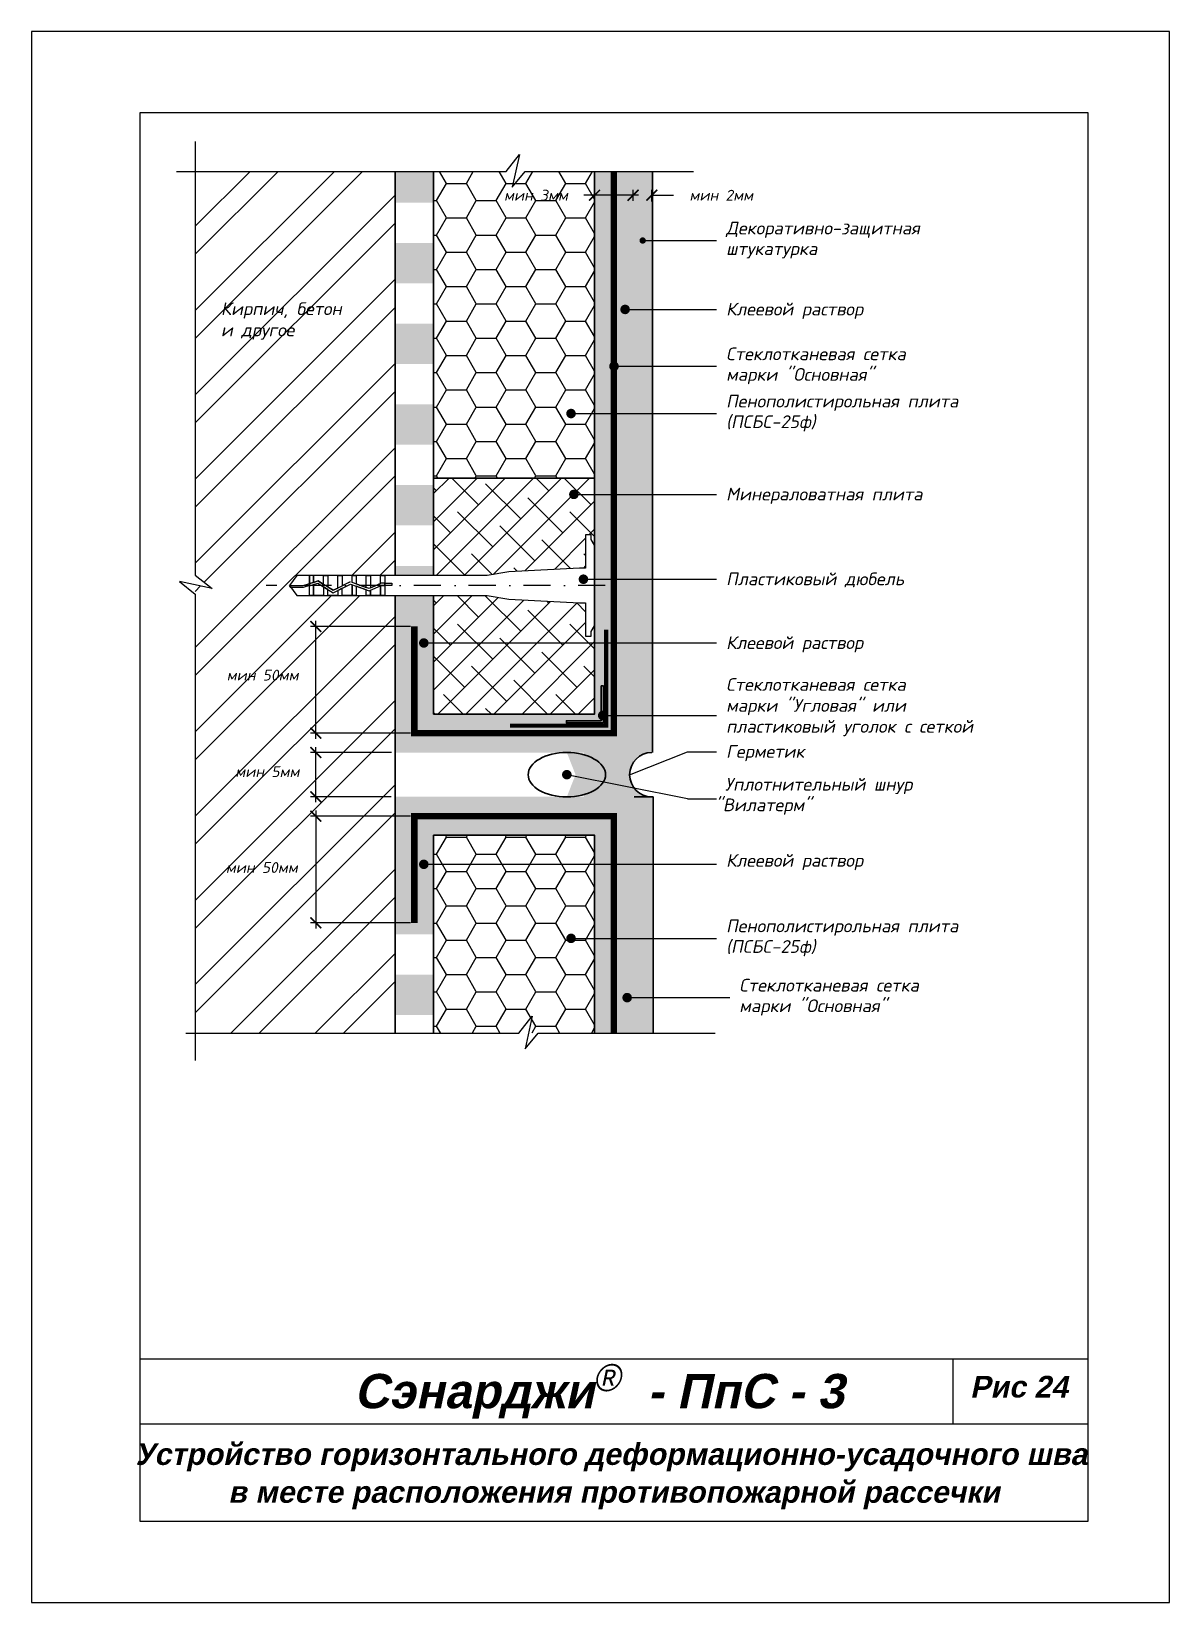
# Model space of a CAD drawing. Header units: inches. Extents: x 47 to 4151, y -1120 to 1902.
# Drawn here: x 676.9 to 886.9, y 948.9 to 1238.9 of the extents above; entities that cross this region are included whole.
import ezdxf

# ---------------------------------------------------------------- set-up
doc = ezdxf.new("R2010")
doc.units = ezdxf.units.IN
doc.header["$LTSCALE"] = 10
doc.header["$MEASUREMENT"] = 0
doc.linetypes.add('DASHDOT', pattern=[1, 0.5, -0.25, 0, -0.25])
doc.linetypes.add('HIDDEN', pattern=[0.375, 0.25, -0.125])
doc.layers.add('dim', color=160, linetype='Continuous', lineweight=15)
doc.layers.add('Layer1', color=108, linetype='Continuous', lineweight=30)
for name, color, linetype in [('DUBEL', 142, 'Continuous'), ('hatch', 240, 'Continuous'), ('ndp', 242, 'Continuous'), ('ramka', 248, 'Continuous')]:
    doc.layers.add(name, color=color, linetype=linetype)
doc.layers.add('list', color=5, linetype='Continuous', plot=False)
doc.styles.add('ndp', font='ARIALBD.TTF', dxfattribs={"oblique": 12})
doc.styles.add('style2', font='romans.shx', dxfattribs={"oblique": 12})
doc.dimstyles.new('1', dxfattribs={"dimtxt": 2, "dimasz": 2, "dimexe": 1, "dimexo": 0.7, "dimgap": 2, "dimtad": 0, "dimtih": 1, "dimtoh": 1, "dimdec": 4, "dimzin": 0, "dimdsep": 46, "dimtxsty": 'style2', "dimblk": 'ARCHTICK', "dimcen": 1.5, "dimdle": 1, "dimadec": 0, "dimazin": 0, "dimtfac": 1, "dimtdec": 4, "dimtofl": 0, "dimtmove": 0, "dimatfit": 2, "dimldrblk": 'DOTSMALL', "dimfxl": 1, "dimtolj": 1, "dimtzin": 0, "dimarcsym": 0})
pattern_1 = [(0, (-47.53877, 922.5682), (0.21875, 0.4375), [0, -0.4375])]

msp = doc.modelspace()

# ---------------------------------------------------------------- texts
at = {"layer": 'ndp', "oblique": 12}
for s, height, style, p in [('Декоративно-защитная', 2.34619952, 'style2', (805.037638, 1201.427647)), ('штукатурка', 2.3461995, 'style2', (805.037638, 1197.629038)), ('Кирпич, бетон', 2.34619952, 'style2', (711.821782, 1186.54243)), ('Клеевой раствор', 2.34619952, 'style2', (805.037638, 1186.474409)), ('и другое', 2.3461995, 'style2', (711.821782, 1182.626291)), ('Стеклотканевая сетка', 2.34619952, 'style2', (805.037638, 1178.21552)), ('марки "Основная"', 2.34619952, 'style2', (805.037638, 1174.416911)), ('Пенополистирольная плита', 2.34619952, 'style2', (805.037638, 1169.490266)), ('(ПСБС-25ф)', 2.3461995, 'style2', (805.037638, 1165.691657)), ('Минераловатная плита', 2.34619952, 'style2', (805.037638, 1152.332549)), ('Пластиковый дюбель', 2.34619952, 'style2', (805.037638, 1136.678572)), ('Клеевой раствор', 2.34619952, 'style2', (805.037638, 1124.906856)), ('Стеклотканевая сетка', 2.34619952, 'style2', (805.037638, 1117.189065)), ('марки "Угловая" или', 2.34619952, 'style2', (805.037638, 1113.320213)), ('пластиковый уголок с сеткой', 2.34619952, 'style2', (805.037638, 1109.451361)), ('Герметик', 2.3461995, 'style2', (805.037638, 1104.836315)), ('Уплотнительный шнур', 2.34619952, 'style2', (804.846211, 1098.767011)), (' "Вилатерм"', 2.34619952, 'style2', (801.492041, 1094.968402)), ('Клеевой раствор', 2.34619952, 'style2', (805.037638, 1084.71705)), ('Пенополистирольная плита', 2.34619952, 'style2', (805.037638, 1072.622972)), ('(ПСБС-25ф)', 2.3461995, 'style2', (805.037638, 1068.824363)), ('Стеклотканевая сетка', 2.34619952, 'style2', (807.461473, 1061.683642)), ('марки "Основная"', 2.34619952, 'style2', (807.461473, 1057.885034)), ('Сэнарджи    - ПпС - 3', 6.33260053, 'ndp', (736.432176, 984.769293)), ('Рис 24', 4, 'ndp', (850.058887, 986.747007)), ('Устройство горизонтального деформационно-усадочного шва', 4, 'ndp', (696.047296, 974.307373)), ('в месте расположения противопожарной рассечки', 4, 'ndp', (713.146978, 967.315307))]:
    msp.add_text(s, height=height, dxfattribs=dict(at, style=style)).set_placement(p)
at = {"layer": 'ndp', "insert": (780.49498, 992.908378), "char_height": 5, "attachment_point": 1, "style": 'style2'}
msp.add_mtext('{\\fCentury Gothic|b0|i0|c204|p32;®}', dxfattribs=at)

# ---------------------------------------------------------------- blocks, each defined once
blk = doc.blocks.new('_ArchTick')
at = {"layer": 'DUBEL', "color": 0, "const_width": 0.15}
blk.add_lwpolyline([(-0.5, -0.5), (0.5, 0.5)], dxfattribs=at)
blk = doc.blocks.new('*D109')
at = {"layer": 'Defpoints', "color": 0}
for p in [(787.87, 1206.92), (791.33, 1208.67), (791.33, 1206.8)]:
    blk.add_point(p, dxfattribs=at)
at = {"layer": 'Layer1', "color": 0, "lineweight": -2}
for p, q in [((787.87, 1207.62), (787.87, 1209.67)), ((791.33, 1207.5), (791.33, 1209.67)), ((787.87, 1208.67), (785.87, 1208.67)), ((791.33, 1208.67), (795.33, 1208.67))]:
    blk.add_line(p, q, dxfattribs=at)
at = {"layer": 'Layer1', "color": 0, "lineweight": -2, "xscale": 2, "yscale": 2, "zscale": 2}
blk.add_blockref('_ArchTick', (787.87, 1208.67), dxfattribs=at)
at = {"layer": 'Layer1', "color": 0, "lineweight": -2, "xscale": 2, "yscale": 2, "zscale": 2, "rotation": 180}
blk.add_blockref('_ArchTick', (791.33, 1208.67), dxfattribs=at)
at = {"layer": 'Layer1', "color": 0, "insert": (804.15, 1208.67), "char_height": 2, "attachment_point": 5, "style": 'style2'}
blk.add_mtext('\\A1;{\\fRomanS|b0|i0|c204|p2;мин 2мм}', dxfattribs=at)
blk = doc.blocks.new('_DotSmall')
at = {"layer": 'DUBEL', "color": 0, "const_width": 0.5}
blk.add_lwpolyline([(-0.0625, 0, 1), (0.0625, 0, 1)], format="xyb", close=True, dxfattribs=at)
blk = doc.blocks.new('*D110')
at = {"layer": 'Defpoints', "color": 0}
for p in [(780.78, 1208.67), (780.78, 1207.5), (787.87, 1206.92)]:
    blk.add_point(p, dxfattribs=at)
at = {"layer": 'Layer1', "color": 0, "lineweight": -2}
for p, q in [((780.78, 1208.2), (780.78, 1209.67)), ((787.87, 1207.62), (787.87, 1209.67)), ((780.78, 1208.67), (778.78, 1208.67)), ((788.87, 1208.67), (780.78, 1208.67))]:
    blk.add_line(p, q, dxfattribs=at)
at = {"layer": 'Layer1', "color": 0, "lineweight": -2, "xscale": 2, "yscale": 2, "zscale": 2, "rotation": 180}
blk.add_blockref('_ArchTick', (780.78, 1208.67), dxfattribs=at)
at = {"layer": 'Layer1', "color": 0, "lineweight": -2, "xscale": 2, "yscale": 2, "zscale": 2}
blk.add_blockref('_ArchTick', (787.87, 1208.67), dxfattribs=at)
at = {"layer": 'Layer1', "color": 0, "insert": (769.96, 1208.67), "char_height": 2, "attachment_point": 5, "style": 'style2'}
blk.add_mtext('\\A1;{\\fRomanS|b0|i0|c204|p2;мин 3мм}', dxfattribs=at)
blk = doc.blocks.new('*D111')
at = {"layer": 'Defpoints', "color": 0}
for p in [(729.34, 1129.08), (747.51, 1129.08), (747.51, 1109.35)]:
    blk.add_point(p, dxfattribs=at)
at = {"layer": 'dim', "color": 0, "lineweight": -2}
for p, q in [((746.81, 1129.08), (728.34, 1129.08)), ((729.34, 1108.35), (729.34, 1130.08)), ((746.81, 1109.35), (728.34, 1109.35))]:
    blk.add_line(p, q, dxfattribs=at)
at = {"layer": 'dim', "color": 0, "lineweight": -2, "xscale": 2, "yscale": 2, "zscale": 2}
for p, rotation in [((729.34, 1129.08), 90), ((729.34, 1109.35), 270)]:
    blk.add_blockref('_ArchTick', p, dxfattribs=dict(at, rotation=rotation))
at = {"layer": 'dim', "color": 0, "insert": (719.52, 1120.09), "char_height": 2, "attachment_point": 5, "style": 'style2'}
blk.add_mtext('\\A1;{\\fRomanS|b0|i0|c204|p2;мин 50мм}', dxfattribs=at)
blk = doc.blocks.new('*D112')
at = {"layer": 'Defpoints', "color": 0}
for p in [(747.51, 1094.07), (729.34, 1074.35), (747.51, 1074.35)]:
    blk.add_point(p, dxfattribs=at)
at = {"layer": 'dim', "color": 0, "lineweight": -2}
for p, q in [((746.81, 1094.07), (728.34, 1094.07)), ((729.34, 1095.07), (729.34, 1073.35)), ((746.81, 1074.35), (728.34, 1074.35))]:
    blk.add_line(p, q, dxfattribs=at)
at = {"layer": 'dim', "color": 0, "lineweight": -2, "xscale": 2, "yscale": 2, "zscale": 2}
for p, rotation in [((729.34, 1094.07), 90), ((729.34, 1074.35), 270)]:
    blk.add_blockref('_ArchTick', p, dxfattribs=dict(at, rotation=rotation))
at = {"layer": 'dim', "color": 0, "insert": (719.37, 1084.58), "char_height": 2, "attachment_point": 5, "style": 'style2'}
blk.add_mtext('\\A1;{\\fRomanS|b0|i0|c204|p2;мин 50мм}', dxfattribs=at)
blk = doc.blocks.new('*D113')
at = {"layer": 'Defpoints', "color": 0}
for p in [(729.34, 1105.8), (744.03, 1105.8), (743.96, 1097.62)]:
    blk.add_point(p, dxfattribs=at)
at = {"layer": 'dim', "color": 0, "lineweight": -2}
for p, q in [((743.33, 1105.8), (728.34, 1105.8)), ((729.34, 1096.62), (729.34, 1106.8)), ((743.26, 1097.62), (728.34, 1097.62))]:
    blk.add_line(p, q, dxfattribs=at)
at = {"layer": 'dim', "color": 0, "lineweight": -2, "xscale": 2, "yscale": 2, "zscale": 2}
for p, rotation in [((729.34, 1105.8), 90), ((729.34, 1097.62), 270)]:
    blk.add_blockref('_ArchTick', p, dxfattribs=dict(at, rotation=rotation))
at = {"layer": 'dim', "color": 0, "insert": (720.4, 1102.28), "char_height": 2, "attachment_point": 5, "style": 'style2'}
blk.add_mtext('\\A1;{\\fRomanS|b0|i0|c204|p2;мин 5мм}', dxfattribs=at)

# ---------------------------------------------------------------- dimensions: what is measured, and where the dimension line sits
at = {"layer": 'dim'}
for base, p1, p2, angle, text, picture, middle in [((729.341877, 1129.07534), (747.513927, 1109.347405), (747.513927, 1129.07534), 90, '{\\fRomanS|b0|i0|c204|p2;мин 50мм}', '*D111', (719.515589, 1120.089708)), ((729.341877, 1105.798105), (743.964627, 1097.623018), (744.027127, 1105.798105), 90, '{\\fRomanS|b0|i0|c204|p2;мин 5мм}', '*D113', (720.400728, 1102.275498)), ((729.341877, 1074.345783), (747.513927, 1094.073718), (747.513927, 1074.345783), 270, '{\\fRomanS|b0|i0|c204|p2;мин 50мм}', '*D112', (719.368064, 1084.580239))]:
    dim = msp.add_linear_dim(base=base, p1=p1, p2=p2, angle=angle, text=text, dimstyle='1', override={"dimtmove": 2}, dxfattribs=at)
    dim.commit()
    dim.dimension.update_dxf_attribs({"geometry": picture, "text_midpoint": middle, "dimtype": 160})
at = {"layer": 'Layer1'}
for base, p2, text, picture, middle in [((780.775644, 1208.667275), (780.775644, 1207.498577), '{\\fRomanS|b0|i0|c204|p2;мин 3мм}', '*D110', (769.956024, 1208.667275)), ((791.3297, 1208.667275), (791.3297, 1206.798372), '{\\fRomanS|b0|i0|c204|p2;мин 2мм}', '*D109', (804.149321, 1208.667275))]:
    dim = msp.add_linear_dim(base=base, p1=(787.874245, 1206.915179), p2=p2, text=text, dimstyle='1', dxfattribs=at)
    dim.commit()
    dim.dimension.update_dxf_attribs({"geometry": picture, "text_midpoint": middle})

# ---------------------------------------------------------------- hatches: boundary and pattern name
at = {"layer": 'hatch'}
h = msp.add_hatch(dxfattribs=at)
h.set_pattern_fill('ANSI32', color=256, scale=29.327494, style=0)
h.set_pattern_definition([(45, (-49.395, 944.155), (-7.77663, 7.77663), []), (45, (-44.21, 944.155), (-7.77663, 7.77663), [])])
h.paths.add_polyline_path([(743.964627, 1162.684147), (743.964627, 1179.488551), (743.964627, 1196.292955), (743.964627, 1213.053636), (707.099033, 1213.053636), (707.099033, 1138.529368), (710.213707, 1136.074636), (707.099033, 1136.75568), (707.099033, 1054.062816), (743.964627, 1054.062816), (743.964627, 1057.541379), (743.964627, 1074.345783), (743.964627, 1134.77126), (742.058198, 1134.77126), (741.278975, 1134.77126), (738.65175, 1134.77126), (736.024524, 1134.77126), (734.176522, 1134.77126), (731.549296, 1134.77126), (728.142848, 1134.77126), (725.816097, 1134.77126), (724.47339, 1136.634108), (725.816097, 1138.496957), (728.142848, 1138.496957), (728.922071, 1138.496957), (731.549296, 1138.496957), (734.176522, 1138.496957), (736.803747, 1138.496957), (739.430973, 1138.496957), (742.058198, 1138.496957), (743.964627, 1138.496957), (743.964627, 1145.879744)])
h.paths.add_polyline_path([(721.05905, 1120.720571), (737.624704, 1120.720571), (737.624704, 1117.702174), (721.05905, 1117.702174)], flags=24)
h.paths.add_polyline_path([(721.05905, 1085.718949), (737.624704, 1085.718949), (737.624704, 1082.700552), (721.05905, 1082.700552)], flags=24)
h.paths.add_polyline_path([(722.022256, 1103.21976), (736.661497, 1103.21976), (736.661497, 1100.201363), (722.022256, 1100.201363)], flags=24)
h.paths.add_polyline_path([(711.391219, 1181.382349), (728.429096, 1181.132999), (729.177147, 1184.652299), (712.139269, 1184.901649)], flags=24)
h.paths.add_polyline_path([(711.154144, 1185.14453), (739.978881, 1184.812064), (740.976281, 1189.504463), (712.151544, 1189.836929)], flags=24)
h = msp.add_hatch(dxfattribs=at)
h.set_pattern_fill('DOTS', color=256, scale=7, style=0)
h.set_pattern_definition(pattern_1)
h.paths.add_polyline_path([(780.775644, 1213.053636), (780.775644, 1140.051334), (780.775644, 1129.189493), (780.775644, 1112.896706), (751.063227, 1112.896706), (751.063227, 1134.77126), (743.964627, 1134.77126), (743.964627, 1105.798105), (787.874245, 1105.798105), (787.874245, 1213.053636)])
h.paths.add_polyline_path([(782.406881, 1118.103883), (782.406881, 1113.058375, -0.3248751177), (782.710785, 1112.640015, -0.3248751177), (782.406881, 1112.221656), (782.406881, 1111.265469), (775.568467, 1111.265469), (775.568467, 1111.673278), (781.999072, 1111.673278), (781.999072, 1112.294115, -0.2301352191), (781.83096, 1112.640015, -0.2301352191), (781.999072, 1112.985916), (781.999072, 1118.103883)], flags=16)
h.paths.add_polyline_path([(751.063227, 1140.255289), (743.964627, 1140.255289), (743.964627, 1138.496957), (751.063227, 1138.496957)], flags=17)
h.paths.add_polyline_path([(751.063227, 1155.1581), (743.964627, 1155.1581), (743.964627, 1147.706694), (751.063227, 1147.706694)])
h.paths.add_polyline_path([(751.063227, 1170.06091), (743.964627, 1170.06091), (743.964627, 1162.609505), (751.063227, 1162.609505)], flags=17)
h.paths.add_polyline_path([(751.063227, 1184.963721), (743.964627, 1184.963721), (743.964627, 1177.512316), (751.063227, 1177.512316)], flags=17)
h.paths.add_polyline_path([(751.063227, 1199.866532), (743.964627, 1199.866532), (743.964627, 1192.415126), (751.063227, 1192.415126)], flags=17)
h.paths.add_polyline_path([(751.063227, 1213.053636), (743.964627, 1213.053636), (743.964627, 1207.317937), (751.063227, 1207.317937)], flags=17)
h = msp.add_hatch(dxfattribs=at)
h.set_pattern_fill('HONEY', color=256, scale=29.327494, style=0)
h.set_pattern_definition([(0, (-49.3946, 944.1554), (5.498905, 3.174794), [3.665937, -7.331874]), (120, (-49.3946, 944.1554), (-5.498905, 3.174794), [3.665937, -7.331874]), (60, (-49.3946, 944.1554), (1e-08, 6.349589), [-7.331874, 3.665937])])
h.paths.add_polyline_path([(780.775644, 1213.053636), (751.063227, 1213.053636), (751.063227, 1196.292955), (751.063227, 1179.488551), (751.063227, 1162.684147), (751.063227, 1156.461386), (780.775644, 1156.461386)])
h.paths.add_polyline_path([(780.775644, 1090.524417), (751.063227, 1090.524417), (751.063227, 1054.062816), (780.775644, 1054.062816)])
h.paths.add_polyline_path([(763.636403, 1210.176473), (778.275644, 1210.176473), (778.275644, 1207.158076), (763.636403, 1207.158076)], flags=24)
h = msp.add_hatch(dxfattribs=at)
h.set_pattern_fill('AR-CONC', color=256, scale=0.293275, style=0)
h.set_pattern_definition([(50, (-49.3817, 944.1549), (2.1035444, -0.1840363), [0.219956, -2.4195183]), (355, (-49.3817, 944.1549), (-0.406923, 2.205991), [0.175965, -1.9356146]), (100.4514, (-49.2064, 944.1395), (1.696623, 2.0219534), [0.186934, -2.056274]), (46.1842, (-49.3817, 944.7414), (3.1299506, -0.485426), [0.329934, -3.629277]), (96.6356, (-49.121, 944.701), (2.741131, 2.856844), [0.280401, -3.084411]), (351.1842, (-49.3817, 944.7414), (2.741129, 2.856846), [0.263947, -2.903422]), (21, (-49.0884, 944.5948), (1.7505788, -1.1807803), [0.219956, -2.4195183]), (326, (-49.0884, 944.5948), (0.713583, 2.1266834), [0.175965, -1.9356146]), (71.4514, (-48.9425, 944.4964), (2.4641624, 0.945901), [0.186934, -2.056274]), (37.5, (-49.3817, 944.15485), (0.0356618, 0.97629425), [0, -1.9121526, 0, -1.9649421, 0, -1.9429465]), (7.5, (-49.3817, 944.1549), (0.771517, 1.1567107), [0, -1.1203103, 0, -1.8681614, 0, -0.7405192]), (327.5, (-50.0357, 944.15485), (1.5655674, -0.0661478), [0, -0.7331874, 0, -2.2875445, 0, -3.0353956]), (317.5, (-50.329, 944.1549), (1.7103389, 0.2935828), [0, -0.9531436, 0, -1.5191642, 0, -2.1555708])])
h.paths.add_polyline_path([(791.342576, 1149.357798), (791.342576, 1213.053127), (787.887121, 1213.053127), (787.887121, 1105.797596), (791.342576, 1105.797596)])
h.paths.add_polyline_path([(791.342576, 1097.622509), (787.887121, 1097.622509), (787.887121, 1054.062308), (791.342576, 1054.062308)])
h = msp.add_hatch(dxfattribs=at)
h.set_pattern_fill('ANSI38', color=256, scale=29.327494, style=0)
h.set_pattern_definition([(45, (-49.3946, 944.1554), (-2.592209, 2.592209), []), (135, (-49.3946, 944.1554), (-7.776626, 2.592209), [9.16484, -5.498905])])
h.paths.add_polyline_path([(780.775644, 1129.189493), (780.145935, 1128.147323), (780.145935, 1127.305694), (779.125071, 1127.305694), (779.125071, 1133.414359), (777.988978, 1133.414359), (764.932471, 1134.095704), (760.969823, 1134.77126), (751.063227, 1134.77126), (751.063227, 1129.07534), (751.063227, 1112.896706), (780.775644, 1112.896706)])
h.paths.add_polyline_path([(779.125071, 1145.962523), (780.145935, 1145.962523), (780.145935, 1145.120894), (780.775644, 1144.078723), (780.775644, 1156.461386), (751.063227, 1156.461386), (751.063227, 1145.879744), (751.063227, 1138.496957), (760.969823, 1138.496957), (764.932471, 1139.172513), (777.988978, 1139.853858), (779.125071, 1139.853858)])
h = msp.add_hatch(color=256, dxfattribs=at)
edge = h.paths.add_edge_path()
edge.add_line((791.3297, 1105.798105), (787.874245, 1105.798105))
edge.add_line((787.874245, 1105.798105), (778.863856, 1105.798105))
edge.add_ellipse((775.657748, 1101.710561), major_axis=(-7.140106, 0), ratio=0.5724765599, start_angle=90, end_angle=270, ccw=False)
edge.add_line((778.863856, 1097.623018), (787.874245, 1097.623018))
edge.add_line((787.874245, 1097.623018), (791.3297, 1097.623018))
edge.add_arc((791.3297, 1101.710561), 4.087543, 90, 270, ccw=False)
h = msp.add_hatch(dxfattribs=at)
h.set_pattern_fill('DOTS', color=256, scale=7, style=0)
h.set_pattern_definition(pattern_1)
h.paths.add_polyline_path([(787.874245, 1097.623018), (743.964627, 1097.623018), (743.964627, 1072.246472), (751.063227, 1072.246472), (751.063227, 1090.524417), (780.775644, 1090.524417), (780.775644, 1054.062816), (787.874245, 1054.062816)])
h.paths.add_polyline_path([(751.063227, 1064.795067), (743.964627, 1064.795067), (743.964627, 1057.343661), (751.063227, 1057.343661)])
at = {"layer": 'Layer1'}
msp.add_hatch(color=256, dxfattribs=at).paths.add_polyline_path([(782.406881, 1118.103883), (781.999072, 1118.103883), (781.999072, 1111.673278), (775.568467, 1111.673278), (775.568467, 1111.265469), (782.406881, 1111.265469)])

# ---------------------------------------------------------------- linework, layer by layer
at = {"layer": 'DUBEL', "linetype": 'DASHDOT'}
msp.add_line((782.728442, 1136.634108), (720.160842, 1136.634108), dxfattribs=at)
at = {"layer": 'DUBEL', "linetype": 'HIDDEN', "const_width": 1.1731}
for points in [[(747.513927, 1129.07534), (747.513927, 1109.347405), (784.324945, 1109.347405), (784.324945, 1213.053636)], [(747.513927, 1074.345783), (747.513927, 1094.073718), (784.324945, 1094.073718), (784.324945, 1054.062816)]]:
    msp.add_lwpolyline(points, dxfattribs=at)
at = {"layer": 'DUBEL'}
msp.add_lwpolyline([(777.988978, 1133.414359), (779.125071, 1133.414359), (779.125071, 1127.305694), (780.145935, 1127.305694), (780.145935, 1128.147323), (780.775644, 1129.189493), (780.775644, 1144.078723), (780.145935, 1145.120894), (780.145935, 1145.962523), (779.125071, 1145.962523), (779.125071, 1139.853858), (777.988978, 1139.853858), (764.932471, 1139.172513), (760.969823, 1138.496957), (742.058198, 1138.496957), (742.058198, 1137.048989), (743.3486, 1137.048989), (743.3486, 1136.653558), (742.058198, 1136.653558), (742.058198, 1137.048989), (742.058198, 1134.77126), (741.278975, 1134.77126), (741.278975, 1136.574409), (741.455571, 1136.653558), (742.058198, 1136.634108), (742.058198, 1137.048989), (741.371009, 1137.048989), (741.278975, 1137.00774), (741.278975, 1138.496957), (742.058198, 1138.496957), (739.430973, 1138.496957), (739.430973, 1136.179474), (741.278975, 1137.00774), (739.167428, 1136.061354), (738.65175, 1136.250418), (738.65175, 1138.496957), (739.430973, 1138.496957), (736.803747, 1138.496957), (736.803747, 1136.927954), (738.65175, 1136.250418), (736.024524, 1137.213642), (736.024524, 1138.496957), (736.803747, 1138.496957), (734.176522, 1138.496957), (734.176522, 1136.634108), (735.699832, 1137.332684), (733.397299, 1136.166527), (733.397299, 1138.496957), (734.176522, 1138.496957), (731.549296, 1138.496957), (731.549296, 1136.634108), (731.549296, 1136.362185), (732.554141, 1135.739495), (733.397299, 1136.166527), (732.554141, 1135.739495), (730.770073, 1136.84506), (730.770073, 1138.496957), (731.549296, 1138.496957), (728.922071, 1138.496957), (728.922071, 1137.20988), (729.774729, 1137.461862), (730.770073, 1136.84506), (729.774729, 1137.461862), (728.922071, 1137.20988), (728.922071, 1138.496957), (728.142848, 1138.496957), (728.142848, 1136.9796), (728.922071, 1137.20988), (728.142848, 1136.9796), (728.142848, 1138.496957), (725.816097, 1138.496957), (724.47339, 1136.634108), (726.973773, 1136.634108), (728.142848, 1136.9796), (728.142848, 1136.634108), (727.03098, 1136.238678), (724.758409, 1136.238678), (724.47339, 1136.634108), (725.816097, 1134.77126), (728.142848, 1134.77126), (728.142848, 1136.567263), (728.922071, 1136.797543), (728.922071, 1134.77126), (728.922071, 1136.634108), (728.922071, 1136.797543), (729.716968, 1137.032455), (730.770073, 1136.379859), (730.770073, 1134.77126), (728.142848, 1134.77126), (731.549296, 1134.77126), (731.549296, 1135.896984), (730.770073, 1136.379859), (732.534653, 1135.28637), (733.397299, 1135.723272), (733.397299, 1134.77126), (731.549296, 1134.77126), (734.176522, 1134.77126), (734.176522, 1136.117923), (733.397299, 1135.723272), (735.725127, 1136.902241), (736.803747, 1136.506784), (736.803747, 1134.77126), (734.176522, 1134.77126), (736.024524, 1134.77126), (736.024524, 1136.634108), (736.024524, 1136.792472), (736.024524, 1134.77126), (738.65175, 1134.77126), (738.65175, 1135.829248), (736.803747, 1136.506784), (739.182353, 1135.634712), (739.430973, 1135.746142), (739.430973, 1134.77126), (739.430973, 1135.746142), (741.278975, 1136.574409), (741.278975, 1134.77126), (738.65175, 1134.77126), (742.058198, 1134.77126), (760.969823, 1134.77126), (764.932471, 1134.095704), (777.988978, 1133.414359)], close=True, dxfattribs=at)
at = {"layer": 'hatch'}
for points in [[(707.099033, 1218.604056), (707.099033, 1138.529368), (710.213707, 1136.074636), (704.212695, 1137.386797), (707.099033, 1135.014816), (707.099033, 1048.985039)], [(703.62777, 1213.053636), (764.455015, 1213.053636), (766.909747, 1216.16831), (765.597586, 1210.167297), (767.969567, 1213.053636), (798.997735, 1213.053636)], [(705.344962, 1054.007414), (766.821471, 1054.007414), (769.276203, 1057.122088), (767.964042, 1051.121075), (770.336023, 1054.007414), (803.047472, 1054.007414)]]:
    msp.add_lwpolyline(points, dxfattribs=at)
at = {"layer": 'Layer1'}
for p, q in [((743.964627, 1213.053636), (743.964627, 1138.496957)), ((751.063227, 1213.053636), (751.063227, 1138.496957)), ((780.775644, 1140.051334), (780.775644, 1213.053636)), ((780.775644, 1156.461386), (751.063227, 1156.461386)), ((743.964627, 1134.77126), (743.964627, 1054.062816))]:
    msp.add_line(p, q, dxfattribs=at)
for points in [[(791.45588, 1105.797596), (791.45588, 1105.797596), (791.45588, 1213.053127)], [(751.063227, 1134.77126), (751.063227, 1112.896706), (780.775644, 1112.896706), (780.775644, 1140.051334)], [(788.107153, 1097.611624), (791.562608, 1097.611624), (791.562608, 1054.051422)], [(751.063227, 1054.062816), (751.063227, 1090.524417), (780.775644, 1090.524417), (780.775644, 1054.062816)]]:
    msp.add_lwpolyline(points, dxfattribs=at)
at = {"layer": 'Layer1', "linetype": 'HIDDEN'}
msp.add_lwpolyline([(782.910785, 1128.487355, 0.75, 0.75, 0), (782.910785, 1110.761565, 0.75, 0.75, 0), (765.184995, 1110.761565, 0.75, 0.75, 0)], format="xyseb", dxfattribs=at)
at = {"layer": 'Layer1'}
msp.add_lwpolyline([(782.406881, 1118.103883), (781.999072, 1118.103883), (781.999072, 1111.673278), (775.568467, 1111.673278), (775.568467, 1111.265469), (782.406881, 1111.265469)], close=True, dxfattribs=at)
at = {"layer": 'Layer1', "const_width": 0.879825}
msp.add_lwpolyline([(781.83096, 1112.640015, 1), (782.710785, 1112.640015, 1)], format="xyb", close=True, dxfattribs=at)
at = {"layer": 'Layer1'}
msp.add_arc((791.3297, 1101.710561), 4.087543, 90, 270, dxfattribs=at)
msp.add_arc((791.3297, 1101.710561), 4.087543, 90, 270, dxfattribs=at)
msp.add_ellipse((775.657748, 1101.710561), major_axis=(-7.140106, 0), ratio=0.5724765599, dxfattribs=at)
at = {"layer": 'list'}
msp.add_lwpolyline([(676.866318, 948.900358), (886.866318, 948.900358), (886.866318, 1238.900358), (676.866318, 1238.900358)], close=True, dxfattribs=at)
at = {"layer": 'ndp'}
for p, q in [((789.649825, 1200.303642), (803.284805, 1200.303642)), ((786.406272, 1187.587426), (803.284805, 1187.587426)), ((784.356745, 1177.091514), (803.284805, 1177.091514)), ((776.431172, 1168.36626), (803.284805, 1168.36626)), ((776.941335, 1153.445565), (803.284805, 1153.445565)), ((778.720796, 1137.791588), (803.284805, 1137.791588)), ((749.263855, 1126.019872), (803.284805, 1126.019872)), ((782.710785, 1112.640015), (803.284805, 1112.640015)), ((787.242157, 1101.710561), (797.931543, 1105.949332)), ((797.931543, 1105.949332), (803.284805, 1105.949332)), ((797.931543, 1097.254435), (775.657748, 1101.710561)), ((797.931543, 1097.254435), (803.284805, 1097.254435)), ((749.263855, 1085.168166), (803.284805, 1085.168166)), ((776.431172, 1071.498967), (803.284805, 1071.498967)), ((786.78058, 1060.559637), (805.70864, 1060.559637))]:
    msp.add_line(p, q, dxfattribs=at)
for points, const_width in [([(789.35655, 1200.303642, 1), (789.9431, 1200.303642, 1)], 0.58655), ([(785.966359, 1187.587426, 1), (786.846184, 1187.587426, 1)], 0.879825), ([(783.916833, 1177.091514, 1), (784.796658, 1177.091514, 1)], 0.879825), ([(775.991259, 1168.36626, 1), (776.871084, 1168.36626, 1)], 0.879825), ([(776.516647, 1153.445565, 1), (777.396472, 1153.445565, 1)], 0.879825), ([(778.280884, 1137.791588, 1), (779.160709, 1137.791588, 1)], 0.879825), ([(748.823943, 1126.019872, 1), (749.703768, 1126.019872, 1)], 0.879825), ([(775.217836, 1101.710561, 1), (776.097661, 1101.710561, 1)], 0.879825), ([(748.823943, 1085.168166, -1), (749.703768, 1085.168166, -1)], 0.879825), ([(775.991259, 1071.498967, 1), (776.871084, 1071.498967, 1)], 0.879825), ([(786.340668, 1060.559637, 1), (787.220493, 1060.559637, 1)], 0.879825)]:
    msp.add_lwpolyline(points, format="xyb", close=True, dxfattribs=dict(at, const_width=const_width))
at = {"layer": 'ramka'}
for p, q in [((871.855507, 993.844956), (696.855507, 993.844956)), ((846.855507, 993.844956), (846.855507, 981.844956)), ((871.855507, 981.844956), (696.855507, 981.844956))]:
    msp.add_line(p, q, dxfattribs=at)
msp.add_lwpolyline([(696.866318, 963.900358), (871.866318, 963.900358), (871.866318, 1223.900358), (696.866318, 1223.900358)], close=True, dxfattribs=at)

msp.set_redraw_order([(e.dxf.handle, doc.entitydb.next_handle()) for e in msp.query("TEXT MTEXT ATTDEF DIMENSION ARC_DIMENSION")])  # texts and dimensions are drawn at this point

doc.saveas('drawing.dxf')
